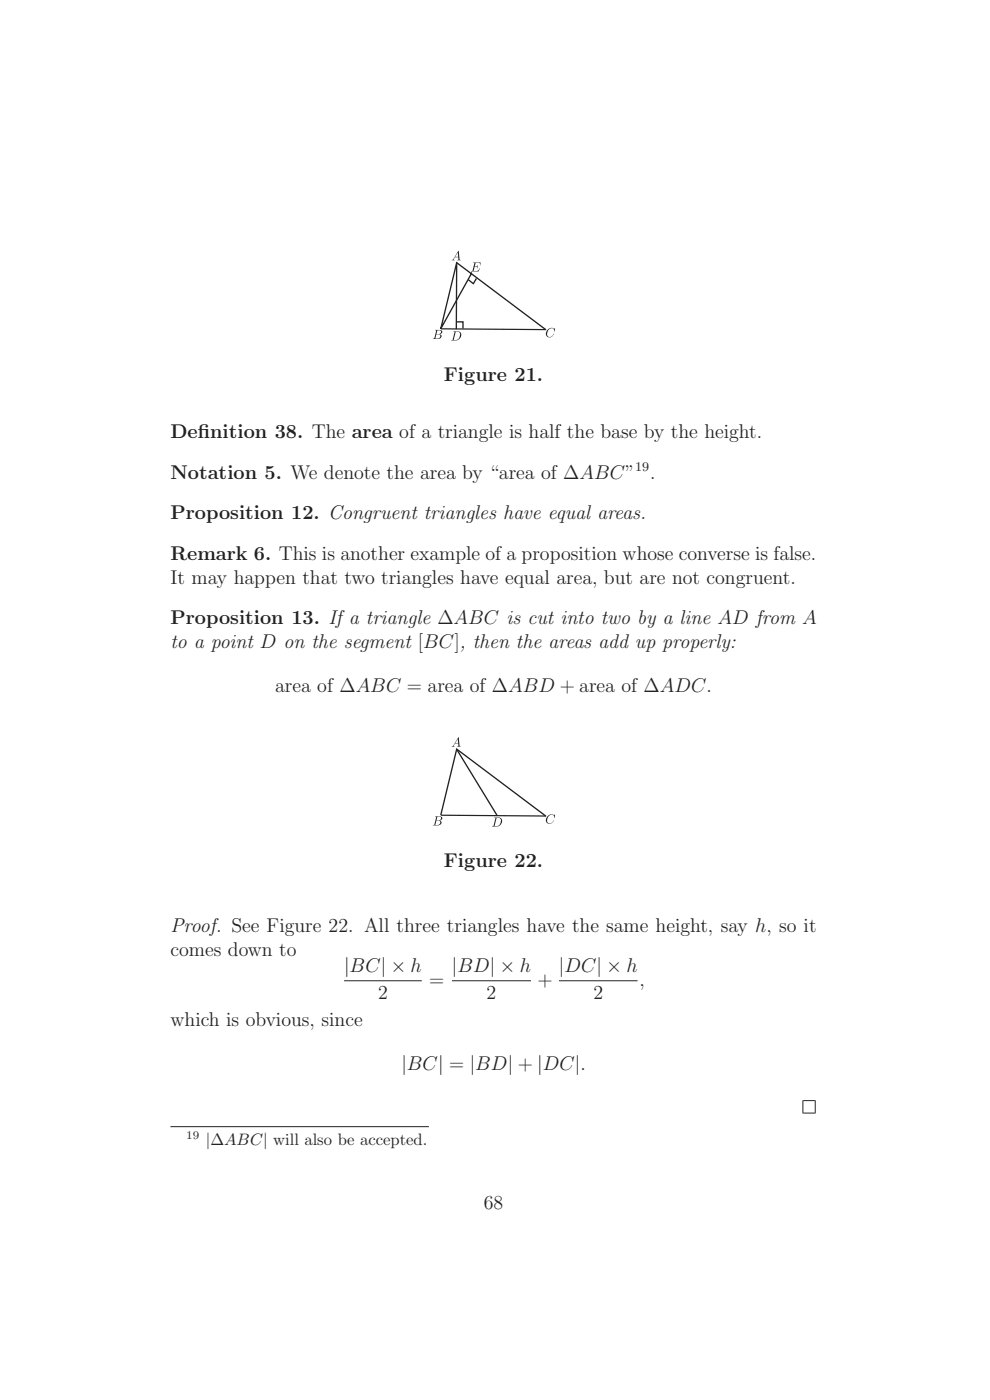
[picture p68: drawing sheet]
<svg xmlns="http://www.w3.org/2000/svg" width="210mm" height="297mm" viewBox="0 0 210 297" stroke-linecap="round" stroke-linejoin="round" font-family="sans-serif">
<defs><g id="words">
<g font-size="4.2" fill="#231f20">
<text x="94.2" y="80.8">Figure 21.</text>
<text x="36.2" y="92.9">Def</text>
<text x="42" y="92.9">inition 38. The area of a triangle is half the base by the height.</text>
<text x="36.2" y="101.5">Notation 5. We denote the area by “area of ∆ABC”</text>
<text x="137.9" y="101.5">.</text>
<text x="36.2" y="110.1">Proposition 12. Congruent triangles have equal areas.</text>
<text x="36.2" y="118.7">Remark 6. This is another example of a proposition whose converse is false.</text>
<text x="36.2" y="123.8">It may happen that two triangles have equal area, but are not congruent.</text>
<text x="36.2" y="132.4">Proposition 13. If a triangle ∆ABC is cut into two by a line AD from A</text>
<text x="36.2" y="137.5">to a point D on the segment [BC], then the areas add up properly:</text>
<text x="58.4" y="146.9">area of ∆ABC = area of ∆ABD + area of ∆ADC.</text>
<text x="94.2" y="184">Figure 22.</text>
<text x="36.2" y="197.7">Proof. See Figure 22. All three triangles have the same height, say h, so it</text>
<text x="36.2" y="202.8">comes down to</text>
<text x="73" y="206.3">|BC| × h</text>
<text x="91.1" y="209.1">=</text>
<text x="95.9" y="206.3">|BD| × h</text>
<text x="114" y="209.1">+</text>
<text x="118.6" y="206.3">|DC| × h</text>
<text x="135.7" y="209.1">,</text>
<text x="80.2" y="212">2</text>
<text x="103.2" y="212">2</text>
<text x="125.9" y="212">2</text>
<text x="36.2" y="217.6">which is obvious, since</text>
<text x="85.1" y="226.9">|BC| = |BD| + |DC|.</text>
<text x="102.6" y="256.5">68</text>
</g>
<text font-size="3.5" fill="#231f20" x="43.7" y="243">|∆ABC| will also be accepted.</text>
<text font-size="2.8" fill="#231f20" x="134.7" y="100">19</text>
<text font-size="2.5" fill="#231f20" x="39.5" y="241.7">19</text>
</g></defs>
<g fill="#231f20">
<path d="M92.3 70h1l-.5 .1-.5 1.7a.76 .76 0 0 0 1.1-.7l-.8-.2a.72 .72 0 0 0 1-.5l-.3-.4 .5 .2a.53 .53 0 0 1-.6 .7l.4 .2a.62 .62 0 0 1-.7 .8h-1.1l.4-.2 .3-1.6z"/>
<path d="M116.3 69.8a.79 .79 0 0 1 1.2 0l.1-.3-.1 .8a.6 .6 0 0 0-.4-.7 .6 .6 0 0 0-.7 .4 .87 .87 0 0 0 .2 1.5l.5-.2 .3-.5a.84 .84 0 0 1-1.2 .7 .84 .84 0 0 1-.1-1.4z"/>
<path d="M97.2 53.2l.3 1.8 .2 .2h-.7l.2-.2-.1-1.4-.6 .9 .7 .1h-.7l-.3 .4 .2 .2h-.6l.4-.2z"/>
<path d="M96.2 70.3h1a.95 .95 0 0 1 .7 1 .95 .95 0 0 1-.8 .9l-.4-.1a1.07 1.07 0 0 0 .6-1.7l-.7 .1-.4 1.6 .5 .1h-1l.3-.1 .4-1.6z"/>
</g>
<path d="M93.5 69.8l22.4 .1" fill="none" stroke="#231f20" stroke-width=".26"/>
<path d="M96.9 55.7l-.1 14.1M99.4 59.4l1.1 .8M100 58.1l-6.5 11.6 3.4-14 18.9 14.2M101.1 59.1l-.7 1.2M96.8 68.3h1.4v1.4" fill="none" stroke="#231f20" stroke-width=".28"/>
<g fill="#231f20">
<path d="M100.4 55.7h1.6l-.1 .6-.2-.5h-.8l-.2 .7h.5l.2-.3-.2 .7v-.2l-.5-.1-.2 .9a1.11 1.11 0 0 0 1.3-.6l-.3 .7h-1.6l.4-.2 .3-1.6z"/>
<path d="M92.3 173.2h1l-.5 .1-.5 1.7a.76 .76 0 0 0 1.1-.7l-.8-.2a.72 .72 0 0 0 1-.5l-.3-.4 .5 .2a.53 .53 0 0 1-.6 .7l.4 .2a.62 .62 0 0 1-.7 .8h-1.1l.3-.2 .4-1.6z"/>
<path d="M116.3 173a.79 .79 0 0 1 1.2 0l.1-.3-.1 .8a.6 .6 0 0 0-.4-.7 .6 .6 0 0 0-.7 .4 .87 .87 0 0 0 .2 1.5l.5-.2 .3-.5a.84 .84 0 0 1-1.2 .7 .84 .84 0 0 1-.1-1.4z"/>
<path d="M97.2 156.4l.3 1.8 .2 .2h-.7l.2-.2-.1-1.5-.6 1 .7 .1h-.7l-.3 .4 .2 .2h-.6l.4-.2z"/>
<path d="M104.8 173.5l1.1-.1a.95 .95 0 0 1 .6 1 .95 .95 0 0 1-.8 .9h-.4a1.07 1.07 0 0 0 .7-1.7h-.7l-.4 1.6 .5 .2h-1l.3-.2 .4-1.6z"/>
</g>
<path d="M93.5 172.9l22.4 .2" fill="none" stroke="#231f20" stroke-width=".26"/>
<path d="M96.9 159l8.6 14.1M93.5 172.9l3.4-14 18.9 14.2" fill="none" stroke="#231f20" stroke-width=".28"/>
<path d="M73 208.1h16.5M95.9 208.1h16.7M118.6 208.1h16.6M36.2 239h54.8M170.3 233.4v2.8M170.4 233.5h2.5M170.4 236.1h2.5M172.9 233.4v2.8" fill="none" stroke="#231f20" stroke-width=".21"/>
<use href="#words"/>
</svg>
